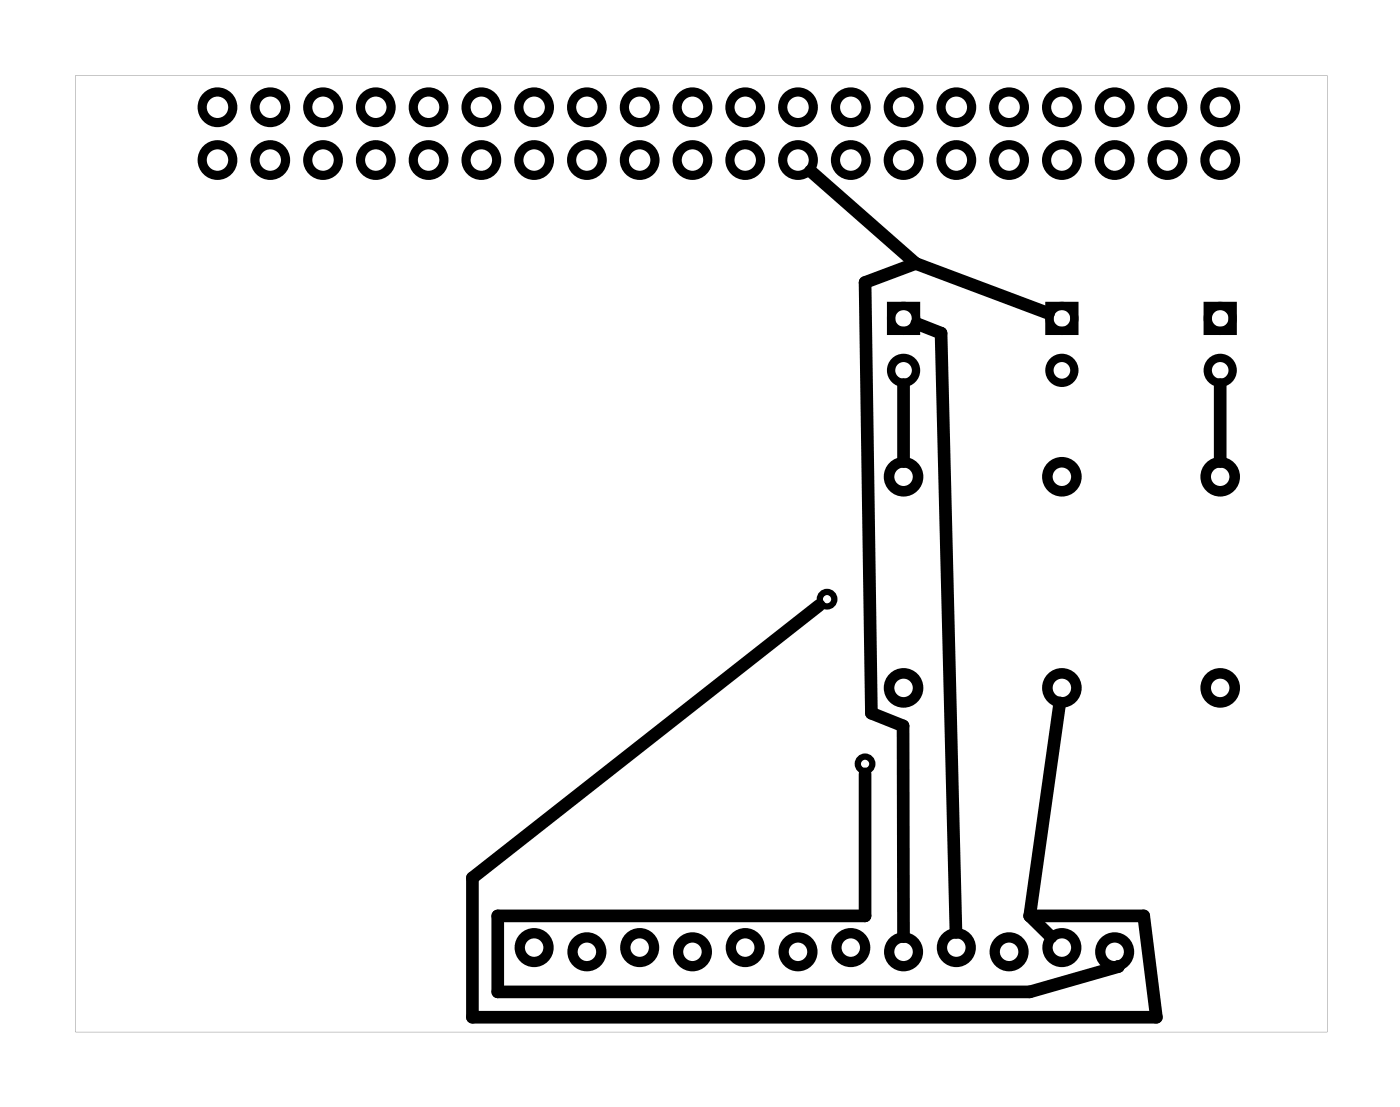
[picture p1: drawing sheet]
<svg xmlns="http://www.w3.org/2000/svg" width="67mm" height="53mm" viewBox="0 0 67 53" stroke-linecap="round" stroke-linejoin="round" font-family="sans-serif">
<path d="M3.6 3.6h60.3v46.1h-60.3zM3.6 3.6v46.1h60.3v-46.1z" fill="#000"/>
<g fill="none" stroke="#000" stroke-width=".44">
<circle cx="10.5" cy="7.7" r=".74"/>
<circle cx="10.5" cy="5.2" r=".74"/>
<circle cx="13" cy="7.7" r=".74"/>
<circle cx="13" cy="5.2" r=".74"/>
<circle cx="15.5" cy="7.7" r=".74"/>
<circle cx="15.5" cy="5.2" r=".74"/>
<circle cx="18.1" cy="7.7" r=".74"/>
<circle cx="18.1" cy="5.2" r=".74"/>
<circle cx="20.6" cy="7.7" r=".74"/>
<circle cx="20.6" cy="5.2" r=".74"/>
<circle cx="23.2" cy="7.7" r=".74"/>
<circle cx="23.2" cy="5.2" r=".74"/>
<circle cx="25.7" cy="7.7" r=".74"/>
<circle cx="25.7" cy="5.2" r=".74"/>
<circle cx="28.2" cy="7.7" r=".74"/>
<circle cx="28.2" cy="5.2" r=".74"/>
<circle cx="30.8" cy="7.7" r=".74"/>
<circle cx="30.8" cy="5.2" r=".74"/>
<circle cx="33.3" cy="7.7" r=".74"/>
<circle cx="33.3" cy="5.2" r=".74"/>
<circle cx="35.9" cy="7.7" r=".74"/>
<circle cx="35.9" cy="5.2" r=".74"/>
<circle cx="38.4" cy="7.7" r=".74"/>
<circle cx="38.4" cy="5.2" r=".74"/>
<circle cx="40.9" cy="7.7" r=".74"/>
<circle cx="40.9" cy="5.2" r=".74"/>
<circle cx="43.5" cy="7.7" r=".74"/>
<circle cx="43.5" cy="5.2" r=".74"/>
<circle cx="46" cy="7.7" r=".74"/>
<circle cx="46" cy="5.2" r=".74"/>
<circle cx="48.6" cy="7.7" r=".74"/>
<circle cx="48.6" cy="5.2" r=".74"/>
<circle cx="51.1" cy="7.7" r=".74"/>
<circle cx="51.1" cy="5.2" r=".74"/>
<circle cx="53.6" cy="7.7" r=".74"/>
<circle cx="53.6" cy="5.2" r=".74"/>
<circle cx="56.2" cy="7.7" r=".74"/>
<circle cx="56.2" cy="5.2" r=".74"/>
<circle cx="58.7" cy="7.7" r=".74"/>
<circle cx="58.7" cy="5.2" r=".74"/>
</g>
<g fill="none" stroke="#000" stroke-width=".4">
<path d="M42.9 14.7h1.2v1.2h-1.2zM50.5 14.7h1.2v1.2h-1.2zM58.1 14.7h1.2v1.2h-1.2z"/>
<circle cx="43.5" cy="17.8" r=".6"/>
<circle cx="43.5" cy="15.3" r=".6"/>
<circle cx="51.1" cy="17.8" r=".6"/>
<circle cx="51.1" cy="15.3" r=".6"/>
<circle cx="58.7" cy="17.8" r=".6"/>
<circle cx="58.7" cy="15.3" r=".6"/>
</g>
<g fill="none" stroke="#000" stroke-width=".51">
<circle cx="43.5" cy="22.9" r=".7"/>
<circle cx="43.5" cy="33.1" r=".7"/>
<circle cx="51.1" cy="22.9" r=".7"/>
<circle cx="51.1" cy="33.1" r=".7"/>
<circle cx="58.7" cy="22.9" r=".7"/>
<circle cx="58.7" cy="33.1" r=".7"/>
</g>
<g fill="none" stroke="#000" stroke-width=".5">
<circle cx="25.7" cy="45.6" r=".69"/>
<circle cx="28.2" cy="45.8" r=".69"/>
<circle cx="30.8" cy="45.6" r=".69"/>
<circle cx="33.3" cy="45.8" r=".69"/>
<circle cx="35.9" cy="45.6" r=".69"/>
<circle cx="38.4" cy="45.8" r=".69"/>
<circle cx="40.9" cy="45.6" r=".69"/>
<circle cx="43.5" cy="45.8" r=".69"/>
<circle cx="46" cy="45.6" r=".69"/>
<circle cx="48.6" cy="45.8" r=".69"/>
<circle cx="51.1" cy="45.6" r=".69"/>
<circle cx="53.6" cy="45.8" r=".69"/>
</g>
<g fill="none" stroke="#000" stroke-width=".3">
<circle cx="39.8" cy="28.8" r=".35"/>
<circle cx="41.6" cy="36.8" r=".35"/>
</g>
<path d="M39 8.2l5.1 4.5M43.5 18.5v3.7M44.1 12.7l6.4 2.4M44.1 12.7l-2.5 .9 .3 20.7 1.6 .6v10.2M44.1 15.6l1.2 .4 .7 28.9M58.7 18.5v3.7M39.4 29.1l-16.7 13.1v6.8h33l-.7-4.9h-5.4M41.6 37.2v6.9h-17.6v3.6h25.6l4.2-1.2M51 33.8l-1.4 10.3M49.6 44.1l1 1M53.8 46.5h.1" fill="none" stroke="#000" stroke-width=".61"/>
</svg>
